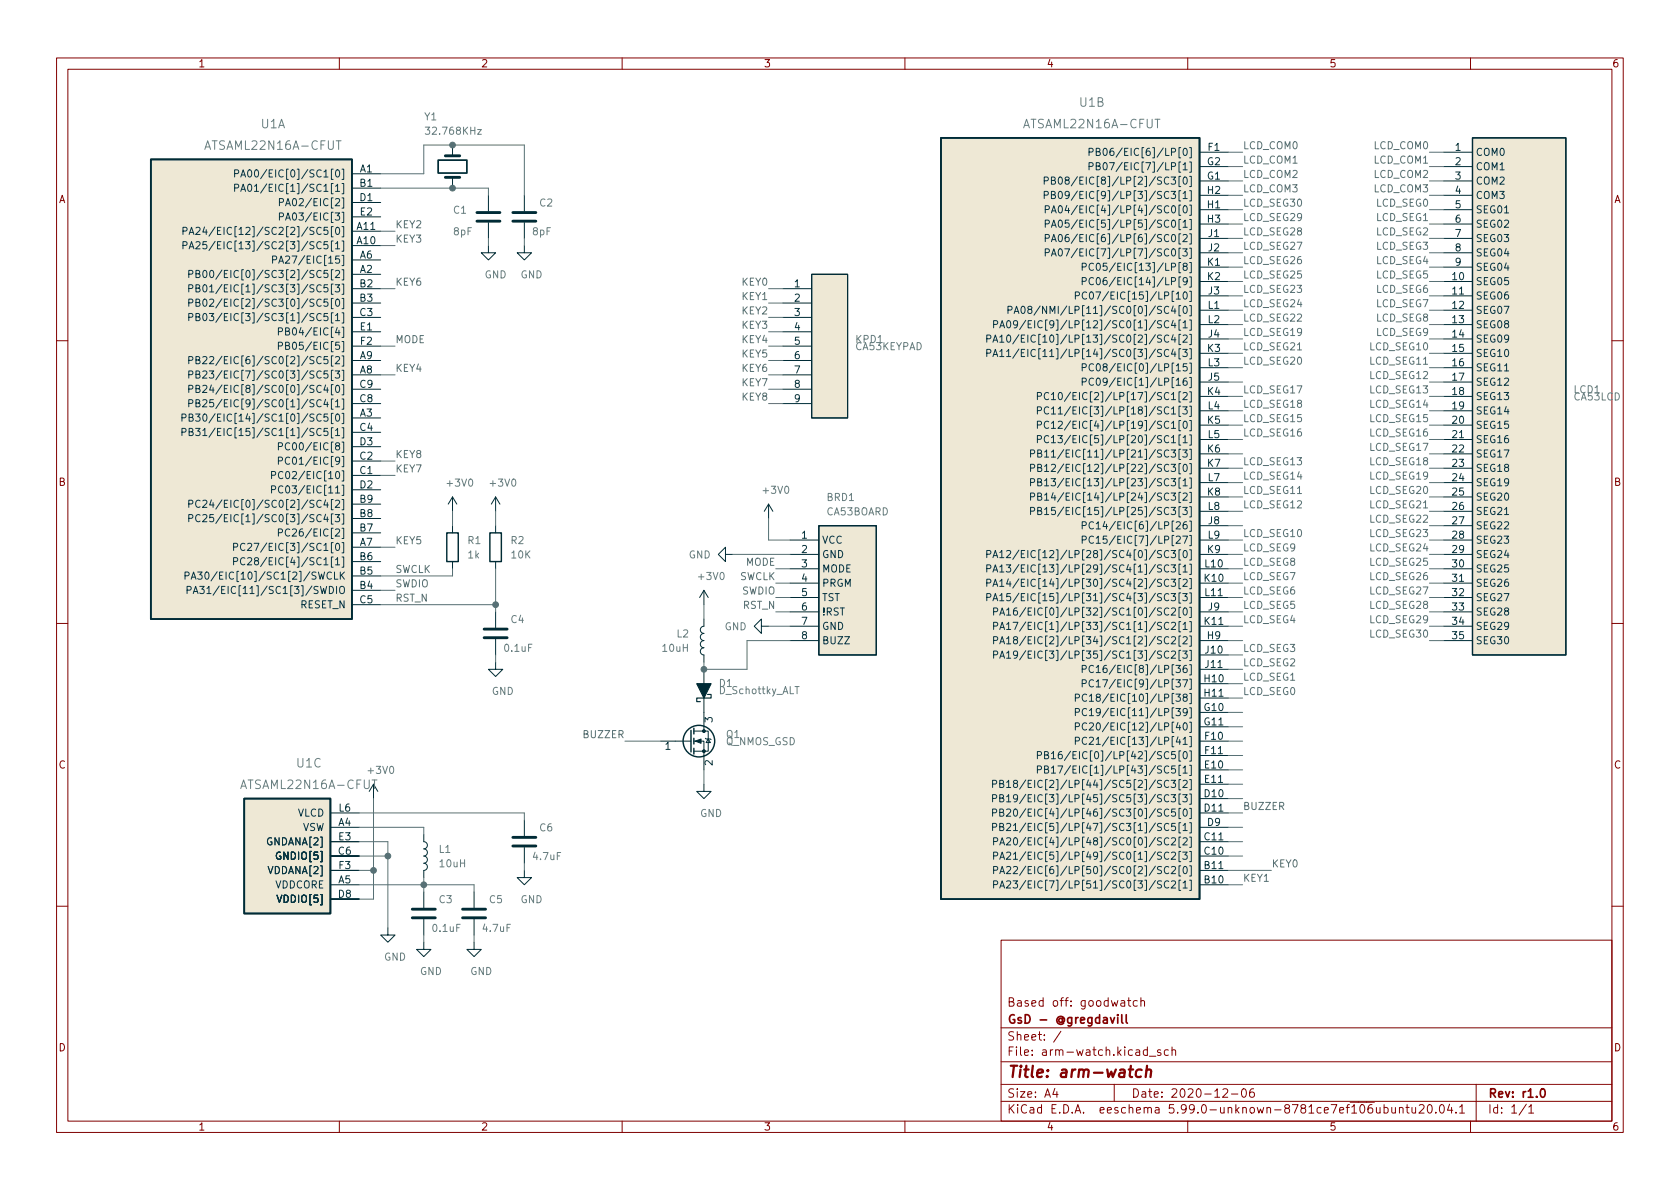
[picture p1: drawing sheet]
<svg xmlns="http://www.w3.org/2000/svg" width="297mm" height="210mm" viewBox="0 0 297 210" stroke-linecap="round" stroke-linejoin="round" font-family="sans-serif">
<defs><g id="words">
<text font-size="2.8" fill="#840000" x="178" y="190.6">Title: arm-watch</text>
<g font-size="2.1" fill="#657b83">
<text x="46.1" y="22.7">U1A</text>
<text x="181.5" y="22.7">ATSAML22N16A-CFUT</text>
<text x="190.9" y="18.9">U1B</text>
<text x="36.8" y="26.5">ATSAML22N16A-CFUT</text>
<text x="52.5" y="135.7">U1C</text>
<text x="43.1" y="139.5">ATSAML22N16A-CFUT</text>
</g>
<g font-size="2.1" fill="#840000">
<text x="178" y="178">Based off: goodwatch</text>
<text x="178" y="184">Sheet: /</text>
<text x="178" y="181">GsD - @gregdavill</text>
<text x="178" y="186.7">File: arm-watch.kicad_sch</text>
<text x="178" y="196.9">KiCad E.D.A. eeschema 5.99.0-unknown-8781ce7ef~106~ubuntu20.04.1</text>
<text x="178" y="194.1">Size: A4</text>
<text x="200" y="194.1">Date: 2020-12-06</text>
<text x="263" y="194.1">Rev: r1.0</text>
<text x="263" y="196.9">Id: 1/1</text>
</g>
<g font-size="1.8" fill="#840000">
<text x="35" y="11.9">1</text>
<text x="85" y="11.9">2</text>
<text x="135" y="11.9">3</text>
<text x="185" y="11.9">4</text>
<text x="235" y="11.9">5</text>
<text x="285" y="11.9">6</text>
<text x="10.3" y="35.9">A</text>
<text x="285.3" y="35.9">A</text>
<text x="10.3" y="85.9">B</text>
<text x="285.3" y="85.9">B</text>
<text x="10.3" y="135.9">C</text>
<text x="285.3" y="135.9">C</text>
<text x="10.3" y="185.9">D</text>
<text x="285.3" y="185.9">D</text>
<text x="35" y="199.9">1</text>
<text x="85" y="199.9">2</text>
<text x="135" y="199.9">3</text>
<text x="185" y="199.9">4</text>
<text x="235" y="199.9">5</text>
<text x="285" y="199.9">6</text>
</g>
<g font-size="1.8" fill="#657b83">
<text x="75.1" y="21.3">Y1</text>
<text x="75.7" y="23.8">32.768KHz</text>
<text x="80.2" y="37.8">C1</text>
<text x="80.2" y="41.6">8pF</text>
<text x="94.2" y="41.6">8pF</text>
<text x="95.4" y="36.5">C2</text>
<text x="85.7" y="49.2">GND</text>
<text x="92" y="49.2">GND</text>
<text x="151.2" y="61.9">CA53KEYPAD</text>
<text x="151.4" y="60.6">KPD1</text>
<text x="278.3" y="69.5">LCD1</text>
<text x="278.3" y="70.8">CA53LCD</text>
<text x="79.2" y="86">+3V0</text>
<text x="86.8" y="86">+3V0</text>
<text x="135.1" y="87.3">+3V0</text>
<text x="146.2" y="88.6">BRD1</text>
<text x="146.1" y="91.1">CA53BOARD</text>
<text x="82.7" y="96.2">R1</text>
<text x="82.8" y="98.7">1k</text>
<text x="90.4" y="96.2">R2</text>
<text x="90.5" y="98.7">10K</text>
<text x="121.8" y="98.7">GND</text>
<text x="123.6" y="102.6">+3V0</text>
<text x="90.4" y="110.2">C4</text>
<text x="119.7" y="112.7">L2</text>
<text x="128.1" y="111.4">GND</text>
<text x="89.3" y="115.3">0.1uF</text>
<text x="117.2" y="115.3">10uH</text>
<text x="86.9" y="122.9">GND</text>
<text x="127.2" y="122.7">D_Schottky_ALT</text>
<text x="127.2" y="121.5">D1</text>
<text x="128.3" y="131.8">Q_NMOS_GSD</text>
<text x="128.4" y="130.5">Q1</text>
<text x="65.2" y="136.8">+3V0</text>
<text x="95.4" y="147">C6</text>
<text x="123.8" y="144.5">GND</text>
<text x="77.6" y="150.8">L1</text>
<text x="77.8" y="153.4">10uH</text>
<text x="94.4" y="152.1">4.7uF</text>
<text x="77.7" y="159.7">C3</text>
<text x="86.5" y="159.7">C5</text>
<text x="92" y="159.7">GND</text>
<text x="76.6" y="164.8">0.1uF</text>
<text x="85.5" y="164.8">4.7uF</text>
<text x="67.9" y="169.9">GND</text>
<text x="74.2" y="172.4">GND</text>
<text x="83.1" y="172.4">GND</text>
</g>
<g font-size="1.8" fill="#073642">
<text x="196.1" y="27.6">PB06/EIC[6]/LP[0]</text>
<text x="213.5" y="29.2">G2</text>
<text x="213.6" y="26.7">F1</text>
<text x="257.3" y="26.7">1</text>
<text x="257.3" y="29.2">2</text>
<text x="260.9" y="27.6">COM0</text>
<text x="45.1" y="31.4">PA00/EIC[0]/SC1[0]</text>
<text x="45.1" y="33.9">PA01/EIC[1]/SC1[1]</text>
<text x="63.6" y="30.5">A1</text>
<text x="63.6" y="33">B1</text>
<text x="63.6" y="35.6">D1</text>
<text x="190" y="32.6">PB08/EIC[8]/LP[2]/SC3[0]</text>
<text x="190" y="35.2">PB09/EIC[9]/LP[3]/SC3[1]</text>
<text x="196.1" y="30.1">PB07/EIC[7]/LP[1]</text>
<text x="213.5" y="31.7">G1</text>
<text x="213.5" y="34.3">H2</text>
<text x="257.3" y="31.7">3</text>
<text x="257.3" y="34.3">4</text>
<text x="260.9" y="30.1">COM1</text>
<text x="260.9" y="32.6">COM2</text>
<text x="260.9" y="35.2">COM3</text>
<text x="38" y="41.5">PA24/EIC[12]/SC2[2]/SC5[0]</text>
<text x="51.2" y="36.4">PA02/EIC[2]</text>
<text x="51.2" y="39">PA03/EIC[3]</text>
<text x="63.1" y="40.6">A11</text>
<text x="63.7" y="38.1">E2</text>
<text x="190" y="37.7">PA04/EIC[4]/LP[4]/SC0[0]</text>
<text x="190" y="40.3">PA05/EIC[5]/LP[5]/SC0[1]</text>
<text x="213.5" y="36.8">H1</text>
<text x="213.5" y="39.4">H3</text>
<text x="213.6" y="41.9">J1</text>
<text x="257.3" y="36.8">5</text>
<text x="257.3" y="39.4">6</text>
<text x="257.3" y="41.9">7</text>
<text x="260.9" y="37.7">SEG01</text>
<text x="260.9" y="40.3">SEG02</text>
<text x="38" y="44.1">PA25/EIC[13]/SC2[3]/SC5[1]</text>
<text x="50.2" y="46.6">PA27/EIC[15]</text>
<text x="63.1" y="43.2">A10</text>
<text x="63.6" y="45.7">A6</text>
<text x="190" y="42.8">PA06/EIC[6]/LP[6]/SC0[2]</text>
<text x="190" y="45.3">PA07/EIC[7]/LP[7]/SC0[3]</text>
<text x="195.2" y="47.9">PC05/EIC[13]/LP[8]</text>
<text x="213.5" y="47">K1</text>
<text x="213.6" y="44.4">J2</text>
<text x="257.3" y="44.4">8</text>
<text x="257.3" y="47">9</text>
<text x="260.9" y="42.8">SEG03</text>
<text x="260.9" y="45.3">SEG04</text>
<text x="260.9" y="47.9">SEG04</text>
<text x="39" y="49.1">PB00/EIC[0]/SC3[2]/SC5[2]</text>
<text x="39" y="51.7">PB01/EIC[1]/SC3[3]/SC5[3]</text>
<text x="63.6" y="48.3">A2</text>
<text x="63.6" y="50.8">B2</text>
<text x="63.6" y="53.3">B3</text>
<text x="140.5" y="50.8">1</text>
<text x="140.5" y="53.3">2</text>
<text x="194.2" y="53">PC07/EIC[15]/LP[10]</text>
<text x="195.2" y="50.4">PC06/EIC[14]/LP[9]</text>
<text x="213.5" y="49.5">K2</text>
<text x="213.6" y="52.1">J3</text>
<text x="256.8" y="49.5">10</text>
<text x="256.8" y="52.1">11</text>
<text x="260.9" y="50.4">SEG05</text>
<text x="260.9" y="53">SEG06</text>
<text x="39" y="54.2">PB02/EIC[2]/SC3[0]/SC5[0]</text>
<text x="39" y="56.8">PB03/EIC[3]/SC3[1]/SC5[1]</text>
<text x="51.2" y="59.3">PB04/EIC[4]</text>
<text x="63.6" y="55.9">C3</text>
<text x="63.7" y="58.4">E1</text>
<text x="140.5" y="55.9">3</text>
<text x="140.5" y="58.4">4</text>
<text x="183" y="58">PA09/EIC[9]/LP[12]/SC0[1]/SC4[1]</text>
<text x="184.8" y="55.5">PA08/NMI/LP[11]/SC0[0]/SC4[0]</text>
<text x="213.6" y="54.6">L1</text>
<text x="213.6" y="57.1">L2</text>
<text x="213.6" y="59.7">J4</text>
<text x="256.8" y="54.6">12</text>
<text x="256.8" y="57.1">13</text>
<text x="256.8" y="59.7">14</text>
<text x="260.9" y="55.5">SEG07</text>
<text x="260.9" y="58">SEG08</text>
<text x="39" y="64.4">PB22/EIC[6]/SC0[2]/SC5[2]</text>
<text x="51.2" y="61.8">PB05/EIC[5]</text>
<text x="63.6" y="63.5">A9</text>
<text x="63.7" y="61">F2</text>
<text x="140.5" y="61">5</text>
<text x="140.5" y="63.5">6</text>
<text x="182" y="60.6">PA10/EIC[10]/LP[13]/SC0[2]/SC4[2]</text>
<text x="182" y="63.1">PA11/EIC[11]/LP[14]/SC0[3]/SC4[3]</text>
<text x="195.2" y="65.7">PC08/EIC[0]/LP[15]</text>
<text x="213.5" y="62.2">K3</text>
<text x="213.6" y="64.8">L3</text>
<text x="256.8" y="62.2">15</text>
<text x="256.8" y="64.8">16</text>
<text x="260.9" y="60.6">SEG09</text>
<text x="260.9" y="63.1">SEG10</text>
<text x="260.9" y="65.7">SEG11</text>
<text x="39" y="66.9">PB23/EIC[7]/SC0[3]/SC5[3]</text>
<text x="39" y="69.5">PB24/EIC[8]/SC0[0]/SC4[0]</text>
<text x="63.6" y="66">A8</text>
<text x="63.6" y="68.6">C9</text>
<text x="63.6" y="71.1">C8</text>
<text x="140.5" y="66">7</text>
<text x="140.5" y="68.6">8</text>
<text x="140.5" y="71.1">9</text>
<text x="189.1" y="70.7">PC10/EIC[2]/LP[17]/SC1[2]</text>
<text x="195.2" y="68.2">PC09/EIC[1]/LP[16]</text>
<text x="213.5" y="69.8">K4</text>
<text x="213.6" y="67.3">J5</text>
<text x="256.8" y="67.3">17</text>
<text x="256.8" y="69.8">18</text>
<text x="260.9" y="68.2">SEG12</text>
<text x="260.9" y="70.7">SEG13</text>
<text x="38" y="74.5">PB30/EIC[14]/SC1[0]/SC5[0]</text>
<text x="38" y="77.1">PB31/EIC[15]/SC1[1]/SC5[1]</text>
<text x="39" y="72">PB25/EIC[9]/SC0[1]/SC4[1]</text>
<text x="63.6" y="73.7">A3</text>
<text x="63.6" y="76.2">C4</text>
<text x="189.1" y="73.3">PC11/EIC[3]/LP[18]/SC1[3]</text>
<text x="189.1" y="75.8">PC12/EIC[4]/LP[19]/SC1[0]</text>
<text x="213.5" y="74.9">K5</text>
<text x="213.6" y="72.4">L4</text>
<text x="213.6" y="77.5">L5</text>
<text x="256.8" y="72.4">19</text>
<text x="256.8" y="74.9">20</text>
<text x="256.8" y="77.5">21</text>
<text x="260.9" y="73.3">SEG14</text>
<text x="260.9" y="75.8">SEG15</text>
<text x="51.2" y="79.6">PC00/EIC[8]</text>
<text x="51.2" y="82.2">PC01/EIC[9]</text>
<text x="63.6" y="78.7">D3</text>
<text x="63.6" y="81.3">C2</text>
<text x="63.6" y="83.8">C1</text>
<text x="188.1" y="80.9">PB11/EIC[11]/LP[21]/SC3[3]</text>
<text x="188.1" y="83.4">PB12/EIC[12]/LP[22]/SC3[0]</text>
<text x="189.1" y="78.4">PC13/EIC[5]/LP[20]/SC1[1]</text>
<text x="213.5" y="80">K6</text>
<text x="213.5" y="82.5">K7</text>
<text x="256.8" y="80">22</text>
<text x="256.8" y="82.5">23</text>
<text x="260.9" y="78.4">SEG16</text>
<text x="260.9" y="80.9">SEG17</text>
<text x="260.9" y="83.4">SEG18</text>
<text x="39" y="89.8">PC24/EIC[0]/SC0[2]/SC4[2]</text>
<text x="50.2" y="84.7">PC02/EIC[10]</text>
<text x="50.2" y="87.2">PC03/EIC[11]</text>
<text x="63.6" y="86.4">D2</text>
<text x="63.6" y="88.9">B9</text>
<text x="188.1" y="86">PB13/EIC[13]/LP[23]/SC3[1]</text>
<text x="188.1" y="88.5">PB14/EIC[14]/LP[24]/SC3[2]</text>
<text x="213.5" y="87.6">K8</text>
<text x="213.6" y="85.1">L7</text>
<text x="256.8" y="85.1">24</text>
<text x="256.8" y="87.6">25</text>
<text x="260.9" y="86">SEG19</text>
<text x="260.9" y="88.5">SEG20</text>
<text x="39" y="92.3">PC25/EIC[1]/SC0[3]/SC4[3]</text>
<text x="51.2" y="94.9">PC26/EIC[2]</text>
<text x="63.6" y="91.4">B8</text>
<text x="63.6" y="94">B7</text>
<text x="141.7" y="95.2">1</text>
<text x="188.1" y="91.1">PB15/EIC[15]/LP[25]/SC3[3]</text>
<text x="195.2" y="93.6">PC14/EIC[6]/LP[26]</text>
<text x="213.6" y="90.2">L8</text>
<text x="213.6" y="95.2">L9</text>
<text x="213.6" y="92.7">J8</text>
<text x="256.8" y="90.2">26</text>
<text x="256.8" y="92.7">27</text>
<text x="256.8" y="95.2">28</text>
<text x="260.9" y="91.1">SEG21</text>
<text x="260.9" y="93.6">SEG22</text>
<text x="45.1" y="97.4">PC27/EIC[3]/SC1[0]</text>
<text x="45.1" y="99.9">PC28/EIC[4]/SC1[1]</text>
<text x="63.6" y="96.5">A7</text>
<text x="63.6" y="99.1">B6</text>
<text x="63.6" y="101.6">B5</text>
<text x="141.7" y="97.8">2</text>
<text x="141.7" y="100.3">3</text>
<text x="145.3" y="96.1">VCC</text>
<text x="145.3" y="98.7">GND</text>
<text x="145.3" y="101.2">MODE</text>
<text x="182" y="98.7">PA12/EIC[12]/LP[28]/SC4[0]/SC3[0]</text>
<text x="182" y="101.2">PA13/EIC[13]/LP[29]/SC4[1]/SC3[1]</text>
<text x="195.2" y="96.1">PC15/EIC[7]/LP[27]</text>
<text x="213.1" y="100.3">L10</text>
<text x="213.5" y="97.8">K9</text>
<text x="256.8" y="97.8">29</text>
<text x="256.8" y="100.3">30</text>
<text x="260.9" y="96.1">SEG23</text>
<text x="260.9" y="98.7">SEG24</text>
<text x="260.9" y="101.2">SEG25</text>
<text x="37.1" y="102.5">PA30/EIC[10]/SC1[2]/SWCLK</text>
<text x="37.6" y="105">PA31/EIC[11]/SC1[3]/SWDIO</text>
<text x="53.1" y="107.6">RESET_N</text>
<text x="63.6" y="104.1">B4</text>
<text x="63.6" y="106.7">C5</text>
<text x="141.7" y="102.9">4</text>
<text x="141.7" y="105.4">5</text>
<text x="141.7" y="107.9">6</text>
<text x="145.3" y="103.8">PRGM</text>
<text x="145.3" y="106.3">TST</text>
<text x="182" y="103.8">PA14/EIC[14]/LP[30]/SC4[2]/SC3[2]</text>
<text x="182" y="106.3">PA15/EIC[15]/LP[31]/SC4[3]/SC3[3]</text>
<text x="213" y="102.9">K10</text>
<text x="213.1" y="105.4">L11</text>
<text x="213.6" y="107.9">J9</text>
<text x="256.8" y="102.9">31</text>
<text x="256.8" y="105.4">32</text>
<text x="256.8" y="107.9">33</text>
<text x="260.9" y="103.8">SEG26</text>
<text x="260.9" y="106.3">SEG27</text>
<text x="141.7" y="110.5">7</text>
<text x="141.7" y="113">8</text>
<text x="145.3" y="108.8">!RST</text>
<text x="145.3" y="111.4">GND</text>
<text x="145.3" y="113.9">BUZZ</text>
<text x="183" y="108.8">PA16/EIC[0]/LP[32]/SC1[0]/SC2[0]</text>
<text x="183" y="111.4">PA17/EIC[1]/LP[33]/SC1[1]/SC2[1]</text>
<text x="183" y="113.9">PA18/EIC[2]/LP[34]/SC1[2]/SC2[2]</text>
<text x="213" y="110.5">K11</text>
<text x="213.5" y="113">H9</text>
<text x="256.8" y="110.5">34</text>
<text x="256.8" y="113">35</text>
<text x="260.9" y="108.8">SEG28</text>
<text x="260.9" y="111.4">SEG29</text>
<text x="260.9" y="113.9">SEG30</text>
<text x="183" y="116.5">PA19/EIC[3]/LP[35]/SC1[3]/SC2[3]</text>
<text x="195.2" y="119">PC16/EIC[8]/LP[36]</text>
<text x="213.2" y="115.6">J10</text>
<text x="213.2" y="118.1">J11</text>
<text x="194.2" y="124.1">PC18/EIC[10]/LP[38]</text>
<text x="195.2" y="121.5">PC17/EIC[9]/LP[37]</text>
<text x="213" y="125.7">G10</text>
<text x="213" y="120.6">H10</text>
<text x="213" y="123.2">H11</text>
<text x="126" y="127.7" transform="rotate(-90 126 127.7)">3</text>
<text x="194.2" y="126.6">PC19/EIC[11]/LP[39]</text>
<text x="194.2" y="129.2">PC20/EIC[12]/LP[40]</text>
<text x="194.2" y="131.7">PC21/EIC[13]/LP[41]</text>
<text x="213" y="128.3">G11</text>
<text x="213.1" y="130.8">F10</text>
<text x="117.6" y="132.6">1</text>
<text x="126" y="135.4" transform="rotate(-90 126 135.4)">2</text>
<text x="189.1" y="134.2">PB16/EIC[0]/LP[42]/SC5[0]</text>
<text x="189.1" y="136.8">PB17/EIC[1]/LP[43]/SC5[1]</text>
<text x="213.1" y="135.9">E10</text>
<text x="213.1" y="133.3">F11</text>
<text x="59.9" y="143.5">L6</text>
<text x="183" y="139.3">PB18/EIC[2]/LP[44]/SC5[2]/SC3[2]</text>
<text x="183" y="141.9">PB19/EIC[3]/LP[45]/SC5[3]/SC3[3]</text>
<text x="213" y="141">D10</text>
<text x="213" y="143.5">D11</text>
<text x="213.1" y="138.4">E11</text>
<text x="47.5" y="149.5">GNDANA[2]</text>
<text x="52.6" y="144.4">VLCD</text>
<text x="53.4" y="146.9">VSW</text>
<text x="59.8" y="146">A4</text>
<text x="59.9" y="148.6">E3</text>
<text x="183" y="144.4">PB20/EIC[4]/LP[46]/SC3[0]/SC5[0]</text>
<text x="183" y="146.9">PB21/EIC[5]/LP[47]/SC3[1]/SC5[1]</text>
<text x="183" y="149.5">PA20/EIC[4]/LP[48]/SC0[0]/SC2[2]</text>
<text x="213" y="148.6">C11</text>
<text x="213.5" y="146">D9</text>
<text x="47.7" y="154.6">VDDANA[2]</text>
<text x="49.4" y="152">GNDIO[5]</text>
<text x="59.8" y="151.1">C6</text>
<text x="59.9" y="153.7">F3</text>
<text x="183" y="152">PA21/EIC[5]/LP[49]/SC0[1]/SC2[3]</text>
<text x="183" y="154.6">PA22/EIC[6]/LP[50]/SC0[2]/SC2[0]</text>
<text x="213" y="151.1">C10</text>
<text x="213" y="153.7">B11</text>
<text x="48.6" y="157.1">VDDCORE</text>
<text x="49.6" y="159.6">VDDIO[5]</text>
<text x="59.8" y="156.2">A5</text>
<text x="59.8" y="158.7">D8</text>
<text x="183" y="157.1">PA23/EIC[7]/LP[51]/SC0[3]/SC2[1]</text>
<text x="213" y="156.2">B10</text>
</g>
<g font-size="1.8" fill="#586e75">
<text x="219.7" y="26.4">LCD_COM0</text>
<text x="219.7" y="28.9">LCD_COM1</text>
<text x="243" y="26.4">LCD_COM0</text>
<text x="243" y="28.9">LCD_COM1</text>
<text x="219.7" y="31.5">LCD_COM2</text>
<text x="219.7" y="34">LCD_COM3</text>
<text x="243" y="31.5">LCD_COM2</text>
<text x="243" y="34">LCD_COM3</text>
<text x="69.8" y="40.3">KEY2</text>
<text x="219.7" y="41.6">LCD_SEG28</text>
<text x="219.7" y="36.5">LCD_SEG30</text>
<text x="219.7" y="39.1">LCD_SEG29</text>
<text x="243.4" y="36.5">LCD_SEG0</text>
<text x="243.4" y="39.1">LCD_SEG1</text>
<text x="243.4" y="41.6">LCD_SEG2</text>
<text x="69.8" y="42.9">KEY3</text>
<text x="219.7" y="44.2">LCD_SEG27</text>
<text x="219.7" y="46.7">LCD_SEG26</text>
<text x="243.4" y="44.2">LCD_SEG3</text>
<text x="243.4" y="46.7">LCD_SEG4</text>
<text x="69.8" y="50.5">KEY6</text>
<text x="131.3" y="53">KEY1</text>
<text x="131.3" y="50.5">KEY0</text>
<text x="219.7" y="49.2">LCD_SEG25</text>
<text x="219.7" y="51.8">LCD_SEG23</text>
<text x="243.4" y="49.2">LCD_SEG5</text>
<text x="243.4" y="51.8">LCD_SEG6</text>
<text x="131.3" y="55.6">KEY2</text>
<text x="131.3" y="58.1">KEY3</text>
<text x="219.7" y="56.9">LCD_SEG22</text>
<text x="219.7" y="59.4">LCD_SEG19</text>
<text x="219.7" y="54.3">LCD_SEG24</text>
<text x="243.4" y="54.3">LCD_SEG7</text>
<text x="243.4" y="56.9">LCD_SEG8</text>
<text x="243.4" y="59.4">LCD_SEG9</text>
<text x="69.8" y="65.7">KEY4</text>
<text x="69.8" y="60.7">MODE</text>
<text x="131.3" y="65.7">KEY6</text>
<text x="131.3" y="60.7">KEY4</text>
<text x="131.3" y="63.2">KEY5</text>
<text x="219.7" y="61.9">LCD_SEG21</text>
<text x="219.7" y="64.5">LCD_SEG20</text>
<text x="242.4" y="61.9">LCD_SEG10</text>
<text x="242.4" y="64.5">LCD_SEG11</text>
<text x="131.3" y="70.8">KEY8</text>
<text x="131.3" y="68.3">KEY7</text>
<text x="219.7" y="69.6">LCD_SEG17</text>
<text x="242.4" y="69.6">LCD_SEG13</text>
<text x="242.4" y="67">LCD_SEG12</text>
<text x="219.7" y="72.1">LCD_SEG18</text>
<text x="219.7" y="77.2">LCD_SEG16</text>
<text x="219.7" y="74.6">LCD_SEG15</text>
<text x="242.4" y="72.1">LCD_SEG14</text>
<text x="242.4" y="77.2">LCD_SEG16</text>
<text x="242.4" y="74.6">LCD_SEG15</text>
<text x="69.8" y="83.5">KEY7</text>
<text x="69.8" y="81">KEY8</text>
<text x="219.7" y="82.3">LCD_SEG13</text>
<text x="242.4" y="79.7">LCD_SEG17</text>
<text x="242.4" y="82.3">LCD_SEG18</text>
<text x="219.7" y="89.9">LCD_SEG12</text>
<text x="219.7" y="87.3">LCD_SEG11</text>
<text x="219.7" y="84.8">LCD_SEG14</text>
<text x="242.4" y="84.8">LCD_SEG19</text>
<text x="242.4" y="87.3">LCD_SEG20</text>
<text x="242.4" y="89.9">LCD_SEG21</text>
<text x="219.7" y="95">LCD_SEG10</text>
<text x="242.4" y="92.4">LCD_SEG22</text>
<text x="242.4" y="95">LCD_SEG23</text>
<text x="69.8" y="96.2">KEY5</text>
<text x="69.8" y="101.3">SWCLK</text>
<text x="131.9" y="100">MODE</text>
<text x="219.7" y="100">LCD_SEG8</text>
<text x="219.7" y="97.5">LCD_SEG9</text>
<text x="242.4" y="97.5">LCD_SEG24</text>
<text x="242.4" y="100">LCD_SEG25</text>
<text x="69.8" y="106.4">RST_N</text>
<text x="69.8" y="103.8">SWDIO</text>
<text x="130.7" y="102.6">SWCLK</text>
<text x="131.2" y="105.1">SWDIO</text>
<text x="131.4" y="107.7">RST_N</text>
<text x="219.7" y="105.1">LCD_SEG6</text>
<text x="219.7" y="107.7">LCD_SEG5</text>
<text x="219.7" y="102.6">LCD_SEG7</text>
<text x="242.4" y="102.6">LCD_SEG26</text>
<text x="242.4" y="107.7">LCD_SEG28</text>
<text x="242.4" y="105.1">LCD_SEG27</text>
<text x="219.7" y="110.2">LCD_SEG4</text>
<text x="242.4" y="112.7">LCD_SEG30</text>
<text x="242.4" y="110.2">LCD_SEG29</text>
<text x="219.7" y="117.8">LCD_SEG2</text>
<text x="219.7" y="115.3">LCD_SEG3</text>
<text x="219.7" y="122.9">LCD_SEG0</text>
<text x="219.7" y="120.4">LCD_SEG1</text>
<text x="103.3" y="130.5">BUZZER</text>
<text x="219.7" y="143.2">BUZZER</text>
<text x="219.7" y="155.9">KEY1</text>
<text x="224.8" y="153.4">KEY0</text>
</g>
</g></defs>
<g fill="none" stroke="#840000" stroke-width=".18">
<path d="M10 10.2h277v190.1h-277zM12 12.2h273v186.1h-273zM60 10.2v2M110 10.2v2M160 10.2v2M210 10.2v2M260 10.2v2M10 60.2h2M285 60.2h2M10 110.2h2M285 110.2h2M10 160.2h2"/>
<path d="M177 166.3h108v32h-108zM198.2 177h.6l.1 .9M198.9 177.3l-.5 .1a.29 .29 0 0 0-.3 .2 .29 .29 0 0 0 .3 .3h.5M199.4 176.9h.5M199.6 176.4v1.3l.3 .2M201.1 177l-.5-.1-.2 .3v.4l.1 .3h.6M201.7 177.1l.2-.2 .4 .1 .1 .9M201.7 176.4v1.5M285 160.2h2M60 198.3v2M110 198.3v2M160 198.3v2"/>
<path d="M177 194.8h108M177 191.8h108M177 187.8h108M177 181.8h108M186.5 192.5l-.4 1h1M186.9 193v1M187.6 182.4l-1.3 1.9M197 191.8v3M202.9 185.7l-.5-.1-.3 .3v.4l.2 .3h.6M202.9 185.1v1.5M203.2 186.8h1.2M205.2 185.7l-.3-.1-.3 .2 .1 .3 .5 .1v.4h-.6"/>
<path d="M206.6 185.7l-.5-.1-.2 .3v.4l.1 .3h.6M207.2 185.8l.2-.2 .4 .1 .1 .9M207.2 185.1v1.5M210 198.3v2M216.2 192.7l.6-.2 .2 .2 .1 .3-1 1h1M217.7 193.5h1.2M219.7 192.6l.2-.1a.81 .81 0 0 1 .5 .7 .81 .81 0 0 1-.3 .8h-.1a.81 .81 0 0 1-.6-.6 .81 .81 0 0 1 .3-.8zM221.6 192.5a.59 .59 0 0 0-.7 .7v.5l.2 .3h.4l.2-.1 .1-.5-.2-.2-.4-.1-.3 .3M246.1 195.8v1h.4l.2-.1M246.7 195.8v1M247.4 196l.2-.2 .4 .1 .1 .9M247.4 195.8v1"/>
<path d="M248.6 195.8h.5M248.8 195.3v1.3l.3 .2M249.6 195.8l.1 1h.4l.2-.1M250.3 195.8v1M250.9 195.5l.6-.2 .2 .2 .1 .3-.9 1h.9M252.6 195.4l.1-.1a.81 .81 0 0 1 .6 .7 .81 .81 0 0 1-.3 .8h-.1a.81 .81 0 0 1-.6-.6 .81 .81 0 0 1 .3-.8zM253.9 196.7v.1M254.7 195.4l.2-.1a.81 .81 0 0 1 .5 .7 .81 .81 0 0 1-.2 .8h-.2a.82 .82 0 0 1-.6-.6 .82 .82 0 0 1 .3-.8zM256.3 195.3l-.4 1h1M256.6 195.8v1M257.4 196.7v.1M258.1 195.8l.4-.5v1.5"/>
<path d="M258.1 196.8h.8M260 198.3v2M261 191.8v6.5M269.9 195.3l-1.3 1.9M270.3 195.8l.4-.5v1.5M270.3 196.8h.9"/>
</g>
<path d="M196.3 179.9l.4 1 .4-1M197.6 179.4v.2M197.6 179.9v1M198.3 179.4v1.3l.3 .2M199.1 179.4v1.3l.2 .2M272.6 192.6l.1-.1a.81 .81 0 0 1 .6 .7 .81 .81 0 0 1-.3 .8h-.2a.82 .82 0 0 1-.5-.6 .82 .82 0 0 1 .3-.8z" fill="none" stroke="#840000" stroke-width=".3"/>
<path d="M201.9 189.2a.66 .66 0 0 0-1 .3l-.1 .6 .2 .3 .1 .1 .6-.1M202.7 189.3a.49 .49 0 0 1 .8 .1l-.1 1.1M202.8 188.5l-.2 2" fill="none" stroke="#840000" stroke-width=".4"/>
<g fill="none" stroke="#002b36" stroke-width=".51">
<path d="M78.7 27.6h2.6M78.7 31.4h2.6M84.3 39.1h4.1M84.3 37.6h4.1M90.7 39.1h4M90.7 37.6h4M85.6 112.8h4.1M85.6 111.2h4.1M90.7 149.6h4M90.7 148.1h4M72.9 162.3h4.1M72.9 160.8h4.1"/>
<path d="M81.8 162.3h4.1M81.8 160.8h4.1"/>
</g>
<g fill="none" stroke="#002b36" stroke-width=".18">
<path d="M62.2 30.7h5.1M62.2 33.3h5.1M62.2 35.8h5.1M62.2 38.3h5.1M80 25.6v2M80 31.4v1.9M86.4 34.5v2.8M86.4 39.4v2.8M92.7 34.5v2.8M92.7 39.4v2.8M212.1 26.9h5.1M212.1 29.5h5.1"/>
<path d="M212.1 32h5.1M212.1 34.5h5.1M212.1 37.1h5.1M212.1 39.6h5.1M255.3 26.9h5M255.3 29.5h5M255.3 32h5M255.3 34.5h5M255.3 37.1h5M255.3 39.6h5M62.2 40.9h5.1M62.2 43.4h5.1"/>
<path d="M62.2 46h5.1M62.2 48.5h5.1M62.2 51h5.1M62.2 53.6h5.1M62.2 56.1h5.1M62.2 58.7h5.1M86.4 43.4v1.3h1.2l-1.2 1.3-1.3-1.3h1.3M92.7 43.4v1.3h1.3l-1.3 1.3-1.3-1.3h1.3M138.4 51h5.1M138.4 53.6h5.1M138.4 56.1h5.1M138.4 58.7h5.1"/>
<path d="M212.1 49.8h5.1M212.1 52.3h5.1M212.1 54.9h5.1M212.1 57.4h5.1M212.1 59.9h5.1M212.1 42.2h5.1M212.1 44.7h5.1M212.1 47.2h5.1M255.3 49.8h5M255.3 52.3h5M255.3 54.9h5M255.3 57.4h5"/>
<path d="M255.3 59.9h5M255.3 42.2h5M255.3 44.7h5M255.3 47.2h5M62.2 61.2h5.1M62.2 63.7h5.1M62.2 66.3h5.1M62.2 68.8h5.1M62.2 71.4h5.1M62.2 73.9h5.1M62.2 76.4h5.1M62.2 79h5.1"/>
<path d="M138.4 61.2h5.1M138.4 63.7h5.1M138.4 66.3h5.1M138.4 68.8h5.1M138.4 71.4h5.1M212.1 62.5h5.1M212.1 65h5.1M212.1 67.6h5.1M212.1 70.1h5.1M212.1 72.6h5.1M212.1 75.2h5.1M212.1 77.7h5.1"/>
<path d="M255.3 62.5h5M255.3 65h5M255.3 67.6h5M255.3 70.1h5M255.3 72.6h5M255.3 75.2h5M255.3 77.7h5M62.2 81.5h5.1M62.2 84.1h5.1M62.2 86.6h5.1M62.2 89.1h5.1M62.2 91.7h5.1"/>
<path d="M62.2 94.2h5.1M62.2 96.8h5.1M62.2 99.3h5.1M80 87.9l-.8 1.2M80 87.9v2.5M80 93v1.2M80 99.3v1.3M80 87.9l.8 1.2M87.6 87.9v2.5M87.6 93v1.2M87.6 99.3v1.3M87.6 87.9l-.7 1.2"/>
<path d="M87.6 87.9l.8 1.2M128.3 98v-1.2l-1.3 1.2 1.3 1.3v-1.3h1.2M135.9 89.1l-.8 1.3M135.9 89.1v2.6M135.9 89.1l.8 1.3M139.7 95.5h5.1M139.7 98h5.1M212.1 80.3h5.1M212.1 82.8h5.1M212.1 85.3h5.1M212.1 87.9h5.1M212.1 90.4h5.1"/>
<path d="M212.1 93h5.1M212.1 95.5h5.1M212.1 98h5.1M255.3 80.3h5M255.3 82.8h5M255.3 85.3h5M255.3 87.9h5M255.3 90.4h5M255.3 93h5M255.3 95.5h5M255.3 98h5M62.2 101.8h5.1"/>
<path d="M62.2 104.4h5.1M62.2 106.9h5.1M87.6 117.1v1.3h1.3l-1.3 1.2-1.2-1.2h1.2M87.6 108.2v2.8M87.6 113v2.8M124.5 109.5v1.2a.64 .64 0 0 0-.7 .7 .64 .64 0 0 0 .7 .6 .64 .64 0 0 0-.7 .6 .64 .64 0 0 0 .7 .7 .64 .64 0 0 0-.7 .6 .64 .64 0 0 0 .7 .6 .64 .64 0 0 0-.7 .7 .64 .64 0 0 0 .7 .6v1.3M124.5 104.4v2.5M124.5 118.4v10.9M124.5 104.4l-.8 1.3M124.5 104.4l.7 1.3M134.6 110.7v-1.2l-1.3 1.2 1.3 1.3v-1.3h1.3M139.7 100.6h5.1"/>
<path d="M139.7 103.1h5.1M139.7 105.7h5.1M139.7 108.2h5.1M139.7 110.7h5.1M139.7 113.3h5.1M212.1 100.6h5.1M212.1 103.1h5.1M212.1 105.7h5.1M212.1 108.2h5.1M212.1 110.7h5.1M212.1 113.3h5.1M212.1 115.8h5.1"/>
<path d="M212.1 118.4h5.1M255.3 100.6h5M255.3 103.1h5M255.3 105.7h5M255.3 108.2h5M255.3 110.7h5M255.3 113.3h5M66.8 139.9l-.8-1.2v2.5M116.8 131.1h5.4M122.7 131.1h1.8v5M122.7 129.3h2.5v3.5h-2.5M124.5 138.7v1.2h1.2l-1.2 1.3-1.3-1.3h1.3"/>
<path d="M124.7 130.6l.1 .1h.8l.1 .1M125.2 130.7l.4 .6h-.8zM212.1 120.9h5.1M212.1 123.4h5.1M212.1 126h5.1M212.1 128.5h5.1M212.1 131.1h5.1M212.1 133.6h5.1M212.1 136.1h5.1M212.1 138.7h5.1M58.4 143.8h5.1M58.4 146.3h5.1"/>
<path d="M58.4 148.8h5.1M58.4 151.4h5.1M58.4 153.9h5.1M58.4 156.5h5.1M58.4 159h5.1M74.9 147.6v1.2a.64 .64 0 0 1 .7 .7 .64 .64 0 0 1-.7 .6 .64 .64 0 0 1 .7 .6 .64 .64 0 0 1-.7 .7 .64 .64 0 0 1 .7 .6 .64 .64 0 0 1-.7 .6 .64 .64 0 0 1 .7 .7 .64 .64 0 0 1-.7 .6v1.3M74.9 157.7v2.8M83.8 157.7v2.8M92.7 153.9v1.3h1.3l-1.3 1.3-1.3-1.3h1.3M92.7 145v2.8M92.7 149.9v2.7M212.1 143.8h5.1"/>
<path d="M212.1 146.3h5.1M212.1 148.8h5.1M212.1 151.4h5.1M212.1 153.9h5.1M212.1 156.5h5.1M212.1 141.2h5.1M68.6 164.1v1.2h1.2l-1.2 1.3-1.3-1.3h1.3M74.9 166.6v1.3h1.3l-1.3 1.3-1.2-1.3h1.2M74.9 162.6v2.7M83.8 166.6v1.3h1.3l-1.3 1.3-1.3-1.3h1.3M83.8 162.6v2.7"/>
</g>
<g fill="none" stroke="#002b36" stroke-width=".25">
<path d="M79 94.2h2v5.1h-2zM86.6 94.2h2v5.1h-2zM122.2 129.2v3.8M122.7 128.8v1M122.7 130.6v1M122.7 132.3v1"/>
<circle cx="123.6" cy="131.1" r="2.79"/>
</g>
<g fill="#eee8d5" stroke="#eee8d5" stroke-width=".18">
<path d="M43.2 141.2h15.2v20.3h-15.2z"/>
<path d="M260.3 24.4h16.6v91.4h-16.6z"/>
<path d="M26.7 28.2h35.5v81.3h-35.5z"/>
<path d="M166.4 24.4h45.7v134.6h-45.7z"/>
<path d="M143.5 48.5h6.4v25.4h-6.4z"/>
<path d="M144.8 93h10.1v22.8h-10.1z"/>
</g>
<path d="M26.7 28.2h35.5v81.3h-35.5zM77.5 28.3h5v2.3h-5zM166.4 24.4h45.7v134.6h-45.7zM43.2 141.2h15.2v20.3h-15.2z" fill="none" stroke="#002b36" stroke-width=".3"/>
<g fill="none" stroke="#073642" stroke-width=".18">
<path d="M41.5 30.7l.6-.1 .1-.1-.1-.3-.6-.2v1.3M41.5 33.2h.6l.1-.2-.1-.3-.6-.1v1.2M42.6 31.3l.4-1.3 .4 1.3M42.6 33.8l.4-1.2 .4 1.2M42.7 30.9h.6M42.7 33.5h.6M43.9 30.2l.2-.2a.68 .68 0 0 1 .4 .7 .68 .68 0 0 1-.4 .6l-.2-.1-.1-.4zM43.9 32.7l.2-.1a.68 .68 0 0 1 .4 .6 .68 .68 0 0 1-.4 .6l-.2-.1-.1-.3zM49.4 35.8l.6-.1 .1-.2v-.3l-.7-.1v1.3M49.4 38.3h.6l.1-.2v-.3l-.7-.1v1.2M50.5 36.4l.4-1.3 .4 1.3M50.5 38.9l.4-1.2 .4 1.2"/>
<path d="M50.6 36h.6M50.6 38.6h.6M184.6 32l.6-.1 .2-.2-.1-.3-.7-.1v1.3M184.6 34.5l.6-.1 .2-.1-.1-.3-.7-.2v1.3M184.8 37h.6l.1-.2v-.3l-.7-.1v1.3M184.8 39.6l.6-.1 .1-.2v-.3l-.7-.1v1.3M185.9 31.9l.5-.1 .2-.1-.1-.3-.6-.1v1.3h.5l.2-.1v-.4l-.3-.2M185.9 34.4h.5l.2-.2-.1-.2-.6-.2v1.3h.5l.2-.1v-.3l-.3-.3M185.9 37.7l.4-1.3 .4 1.3M186 37.3h.6M186 39.8h.6M187.2 31.4l.2-.1a.68 .68 0 0 1 .5 .6 .68 .68 0 0 1-.5 .7l-.2-.1-.1-.4z"/>
<path d="M187.2 34l.2-.2a.68 .68 0 0 1 .5 .7 .68 .68 0 0 1-.5 .6l-.2-.1-.1-.4zM187.2 36.5l.2-.1a.68 .68 0 0 1 .5 .6 .68 .68 0 0 1-.5 .7l-.2-.2-.1-.3zM187.2 39l.2-.1a.68 .68 0 0 1 .5 .7 .68 .68 0 0 1-.5 .6l-.2-.1-.1-.4zM188.6 31.8l-.3-.2 .1-.2 .2-.1 .3 .1 .1 .1v.2l-.6 .2-.1 .2v.2l.3 .3 .3-.1 .1-.2v-.2l-.2-.3M188.6 36.3l-.3 .9h.8M188.9 36.8v.9M189 38.9h-.6l-.1 .6 .2-.1 .4 .1 .1 .1v.5l-.2 .1-.5-.1M189 34.4l-.2 .2h-.2l-.3-.2 .1-.5 .4-.1 .2 .2a.84 .84 0 0 1-.3 1.1h-.3M190.5 31.2l-1.1 1.7M190.5 33.8l-1.1 1.6M190.5 36.3l-1.1 1.7M190.5 38.9l-1.1 1.6"/>
<path d="M192.6 26.9l.6-.1 .1-.2-.1-.3-.6-.1v1.3M192.6 29.4h.6l.1-.2-.1-.3-.6-.1v1.2M193.8 26.8h.6l.1-.2-.1-.3-.6-.1v1.3h.5l.2-.1v-.3l-.3-.3M193.8 29.4l.6-.1 .1-.2-.1-.2-.6-.1v1.2h.5l.2-.1v-.3l-.3-.2M195.2 26.3l.1-.1a.68 .68 0 0 1 .5 .7 .68 .68 0 0 1-.5 .6l-.1-.1-.2-.4zM195.2 28.9l.1-.1a.68 .68 0 0 1 .5 .6 .68 .68 0 0 1-.5 .6l-.1-.1-.2-.4zM32.4 40.9l.6-.1 .1-.2-.1-.3-.6-.1v1.3M32.4 43.4l.6-.1 .1-.1-.1-.3-.6-.2v1.3M33.4 48.5l.6-.1 .1-.2-.1-.3-.6-.1v1.3M33.4 51h.6l.1-.2-.1-.3-.6-.1v1.2M33.4 53.6l.6-.1 .1-.2-.1-.3-.6-.1v1.3M33.4 56.1l.6-.1 .1-.1-.1-.3-.6-.2v1.3"/>
<path d="M33.4 41.5l.5-1.3 .4 1.3M33.4 44l.5-1.3 .4 1.3M33.6 41.1h.6M33.6 43.6h.6M34.6 40.3l.5-.1 .3 .4-.8 .9h.8M34.6 42.9l.5-.2 .3 .4-.8 .9h.8M34.6 48.4h.6l.1-.2v-.3l-.7-.1v1.3h.5l.2-.1 .1-.3-.3-.3M34.6 51l.6-.1 .1-.2v-.2l-.7-.1v1.2h.5l.2-.1 .1-.3-.3-.2M34.6 53.5l.6-.1 .1-.1v-.3l-.7-.1v1.3h.5l.2-.2 .1-.3-.3-.2M34.6 56h.6l.1-.2v-.2l-.7-.2v1.3h.5l.2-.1 .1-.3-.3-.3M36 47.9l.2-.1a.68 .68 0 0 1 .4 .6 .68 .68 0 0 1-.4 .7 .84 .84 0 0 1-.2-1.2zM36 50.4h.2a.68 .68 0 0 1 .4 .6 .68 .68 0 0 1-.4 .6 .84 .84 0 0 1-.2-1.2z"/>
<path d="M36 53l.2-.1a.68 .68 0 0 1 .4 .6 .68 .68 0 0 1-.4 .7 .84 .84 0 0 1-.2-1.2zM36 55.5l.2-.1a.68 .68 0 0 1 .4 .7 .68 .68 0 0 1-.4 .6 .84 .84 0 0 1-.2-1.2zM36.2 40.1l-.3 .9h.7M36.5 40.6v.9M36.5 42.7h-.6v.6l.1-.1 .5 .1 .1 .2-.1 .4-.2 .1-.4-.1M37 55.4h.8l-.4 .5 .3 .1v.6l-.1 .1-.6-.1M37.1 50.7l.3-.3v1.2M37.1 53l.5-.1 .2 .4-.8 .9h.8M37.1 51.6h.7M37.2 47.9l.2-.1a.68 .68 0 0 1 .4 .6 .68 .68 0 0 1-.4 .7 .84 .84 0 0 1-.2-1.2zM38 40.1l-1.1 1.7M38 42.7l-1.1 1.6"/>
<path d="M39.2 47.8l-1 1.6M39.2 50.3l-1 1.6M39.2 52.8l-1 1.7M39.2 55.4l-1 1.6M48.2 45.9h.6l.1-.2v-.3l-.7-.1v1.2M49.2 58.6h.6l.1-.2v-.3l-.7-.1v1.2M49.3 46.5l.4-1.2 .4 1.2M49.4 46.2h.6M50.5 58.6l.5-.1 .2-.2-.1-.2-.6-.1v1.2h.5l.2-.1v-.3l-.3-.2M174.5 59.9l.6-.1 .1-.1-.1-.3-.6-.2v1.3M175.7 57.4l.6-.1 .1-.2-.1-.3-.6-.1v1.3M176.8 58l.4-1.3 .4 1.3"/>
<path d="M176.8 59.6l.3-.4v1.3M176.9 57.6h.6M178.2 56.8l.1-.1a.68 .68 0 0 1 .4 .6 .68 .68 0 0 1-.4 .7 .84 .84 0 0 1-.1-1.2zM178.2 59.3l.1-.1a.68 .68 0 0 1 .4 .7 .68 .68 0 0 1-.4 .6 .84 .84 0 0 1-.1-1.2zM178.2 54.8h.6l.1-.2v-.3l-.7-.1v1.2M179.3 55.4l.4-1.2 .5 1.2M179.4 55.1h.6M179.9 57.2l-.2 .3h-.3l-.2-.3 .1-.4 .4-.1 .2 .1a.84 .84 0 0 1-.3 1.2h-.3M180.2 59.2l-1.1 1.6M180.6 59.8h.4M180.7 54.2h.1a.68 .68 0 0 1 .5 .6 .68 .68 0 0 1-.5 .6 .84 .84 0 0 1-.1-1.2zM181.2 59.2h-.6v1.3h.6"/>
<path d="M181.4 56.6l-1.1 1.7M181.8 57.3h.4M182 54.7l-.3-.2 .1-.2 .2-.1h.3l.2 .2-.1 .2-.6 .2-.1 .1v.3l.3 .2h.3l.2-.2v-.3l-.3-.2M182.4 56.7h-.6v1.3h.6M183.9 54.1l-1.1 1.6M184.8 42.1h.6l.1-.2v-.3l-.7-.1v1.2M184.8 44.7l.6-.1 .1-.2v-.3l-.7-.1v1.3M185.1 54.2v1.2l-.8-1.2v1.2M185.9 40.2l.4-1.3 .4 1.3M185.9 42.7l.4-1.2 .4 1.2M185.9 45.3l.4-1.3 .4 1.3M186 42.4h.6"/>
<path d="M186 44.9h.6M187.2 41.6l.2-.1a.68 .68 0 0 1 .5 .6 .68 .68 0 0 1-.5 .6l-.2-.1-.1-.4zM187.2 44.1l.2-.1a.68 .68 0 0 1 .5 .6 .68 .68 0 0 1-.5 .7l-.2-.1-.1-.4zM188.3 44h.8l-.5 1.3M188.9 41.5h-.3a.86 .86 0 0 0 0 1.2l.4-.1v-.4l-.2-.3h-.2l-.3 .3M190.1 52.3l.6-.1 .2-.2-.1-.3-.7-.1v1.3M190.5 41.4l-1.1 1.6M190.5 43.9l-1.1 1.7M191.3 47.2l.6-.1 .2-.1-.1-.3-.7-.2v1.3M191.3 49.7h.6l.2-.2-.1-.3-.7-.1v1.3M192.1 51.7a.6 .6 0 0 0-.8 .5 .6 .6 0 0 0 .6 .7l.2-.1M192.8 51.7l.1-.1a.68 .68 0 0 1 .5 .7 .68 .68 0 0 1-.5 .6 .84 .84 0 0 1-.1-1.2z"/>
<path d="M193.3 46.7a.6 .6 0 0 0-.8 .4 .6 .6 0 0 0 .6 .7l.2-.1M193.3 49.2a.6 .6 0 0 0-.8 .4 .6 .6 0 0 0 .6 .8l.2-.2M193.9 46.7l.2-.2a.68 .68 0 0 1 .5 .7 .68 .68 0 0 1-.5 .6l-.2-.1-.1-.4zM193.9 49.2l.2-.1a.68 .68 0 0 1 .5 .6 .68 .68 0 0 1-.5 .7l-.2-.2-.1-.3zM210.3 56.6h.3v1.8h-.3M210.3 59.1h.3v1.8h-.3M32.2 73.9l.6-.1 .1-.2-.1-.3-.6-.1v1.3M32.2 76.4h.6l.1-.2-.1-.3-.6-.1v1.2M33.4 63.7h.6l.1-.2-.1-.3-.6-.1v1.2M33.4 66.3l.6-.1 .1-.2-.1-.3-.6-.1v1.3M33.4 68.8l.6-.1 .1-.1-.1-.3-.6-.2v1.3M33.4 71.3h.6l.1-.2-.1-.3-.6-.1v1.2"/>
<path d="M33.4 73.8h.6l.1-.2-.1-.3-.6-.1v1.3h.5l.2-.1 .1-.3-.3-.3M33.4 76.4l.6-.1 .1-.2-.1-.2-.6-.1v1.2h.5l.2-.1 .1-.3-.3-.2M34.6 73.2h.8l-.4 .5 .3 .1v.6l-.2 .1-.5-.1M34.6 75.8h.8l-.4 .4 .3 .2v.5l-.2 .1-.5-.1M34.6 63.7l.6-.1 .1-.2v-.2l-.7-.1v1.2h.5l.2-.1 .1-.3-.3-.2M34.6 66.2l.6-.1 .1-.1v-.3l-.7-.1v1.3h.5l.2-.2 .1-.3-.3-.2M34.6 68.7h.6l.1-.2v-.2l-.7-.2v1.3h.5l.2-.1 .1-.3-.3-.3M34.6 71.3l.6-.1 .1-.2v-.2l-.7-.1v1.2h.5l.2-.1 .1-.3-.3-.2M35.9 63.2l.4-.1 .3 .3-.8 .9h.8M35.9 65.7l.4-.1 .3 .4-.8 .9h.8M35.9 68.3l.4-.2 .3 .4-.8 .9h.8M35.9 70.8l.4-.1 .3 .3-.8 .9h.8"/>
<path d="M35.9 76.1l.3-.3v1.2M35.9 77h.7M36 73.3l.2-.1a.68 .68 0 0 1 .4 .6 .68 .68 0 0 1-.4 .7 .84 .84 0 0 1-.2-1.2zM37 65.6h.8l-.4 .5 .3 .1v.5l-.1 .2-.6-.2M37.1 63.2l.5-.1 .2 .3-.8 .9h.8M37.4 68.1l-.3 .9h.8M37.7 68.6v.8M37.7 70.7h-.6v.6l.1-.1h.5l.1 .2-.1 .4-.1 .1-.5-.1M38 73.2l-1.1 1.6M38 75.7l-1.1 1.6M39.2 63l-1 1.6M39.2 65.5l-1 1.7"/>
<path d="M39.2 68.1l-1 1.6M39.2 70.6l-1 1.6M49.2 61.2l.6-.1 .1-.2v-.3l-.7-.1v1.3M49.2 79l.6-.1 .1-.2v-.3l-.7-.1v1.3M50.5 61.1h.5l.2-.2-.1-.3-.6-.1v1.3h.5l.2-.1v-.3l-.3-.3M51.2 78.4a.6 .6 0 0 0-.8 .4 .6 .6 0 0 0 .6 .8l.2-.2M174.5 62.4h.6l.1-.2-.1-.3-.6-.1v1.3M175.6 60.5l.4-1.3 .4 1.3M175.6 63.1l.4-1.3 .4 1.3M175.7 60.1h.6M175.7 62.7h.6M176.8 62.1l.3-.3v1.3"/>
<path d="M176.8 60.5h.7M176.8 63.1h.7M178 62.1l.3-.3v1.3M178 63.1h.7M180.2 61.7l-1.1 1.7M180.6 62.4h.4M181.2 61.8h-.6v1.3h.6M183.4 70.1l.6-.1 .1-.2v-.3l-.7-.1v1.3M183.4 72.6l.6-.1 .1-.1v-.3l-.7-.2v1.3M183.4 75.1h.6l.1-.2v-.3l-.7-.1v1.3M183.4 77.7l.6-.1 .1-.2v-.3l-.7-.1v1.3M184.7 79.9l.4-.3v1.2"/>
<path d="M185.4 69.5a.6 .6 0 0 0-.8 .4 .6 .6 0 0 0 .6 .8l.2-.1M185.4 72.1a.6 .6 0 0 0-.8 .4 .6 .6 0 0 0 .6 .7l.2-.1M185.4 74.6a.6 .6 0 0 0-.8 .4 .6 .6 0 0 0 .6 .8l.2-.2M185.4 77.1a.6 .6 0 0 0-.8 .5 .6 .6 0 0 0 .6 .7l.2-.1M185.9 69.8l.4-.4v1.3M185.9 72.3l.4-.4v1.3M185.9 74.8l.4-.3v1.3M185.9 77.4l.4-.4v1.3M185.9 79.9l.4-.3v1.2M185.9 70.7h.7M185.9 73.2h.7M185.9 75.8h.7"/>
<path d="M185.9 78.3h.7M187 77h.8l-.4 .5 .4 .1v.6l-.2 .1-.6-.1M187.1 72.3l.4-.4v1.3M187.1 74.6l.5-.1 .2 .3-.8 1h.8M187.1 73.2h.7M187.2 69.5l.2-.1a.68 .68 0 0 1 .5 .6 .68 .68 0 0 1-.5 .7l-.2-.1-.1-.4zM188.1 79.5l-1.1 1.6M189.3 69.3l-1.1 1.7M189.3 71.9l-1.1 1.6M189.3 74.4l-1.1 1.7M189.3 77l-1.1 1.6M191.3 65l.6-.1 .2-.2-.1-.3-.7-.1v1.3"/>
<path d="M191.3 67.5h.6l.2-.2-.1-.3-.7-.1v1.2M193.3 64.4a.6 .6 0 0 0-.8 .5 .6 .6 0 0 0 .6 .7l.2-.1M193.3 67a.6 .6 0 0 0-.8 .4 .6 .6 0 0 0 .6 .7l.2-.1M193.9 64.4l.2-.1a.68 .68 0 0 1 .5 .7 .68 .68 0 0 1-.5 .6l-.2-.1-.1-.4zM193.9 67l.2-.1a.68 .68 0 0 1 .5 .6 .68 .68 0 0 1-.5 .6l-.2-.1-.1-.4zM210.3 61.7h.3v1.8h-.3M33.4 89.1h.6l.1-.2-.1-.3-.6-.1v1.2M33.4 91.7l.6-.1 .1-.2-.1-.3-.6-.1v1.3M35.4 88.6a.6 .6 0 0 0-.9 .4 .6 .6 0 0 0 .6 .7l.3-.1M35.4 91.1a.6 .6 0 0 0-.9 .4 .6 .6 0 0 0 .6 .8l.3-.2M35.9 88.6l.4-.1 .3 .3-.8 .9h.8M35.9 91.1l.4-.1 .3 .4-.8 .9h.8"/>
<path d="M37.4 88.4l-.3 .9h.8M37.7 88.9v.8M37.7 91h-.6v.6l.1-.1h.5l.1 .2-.1 .4-.1 .2-.5-.2M39.2 88.4l-1 1.6M39.2 90.9l-1 1.7M41.3 96.7h.6l.1-.2v-.3l-.7-.1v1.2M41.3 99.3l.6-.1 .1-.2v-.3l-.7-.1v1.3M43.3 96.2a.6 .6 0 0 0-.8 .4 .6 .6 0 0 0 .6 .7l.2-.1M43.3 98.7a.6 .6 0 0 0-.8 .5 .6 .6 0 0 0 .6 .7l.2-.1M43.8 96.2l.5-.1 .2 .3-.8 .9h.8M43.8 98.7l.5-.1 .2 .4-.8 .9h.8M48 84h.6l.1-.2v-.3l-.7-.1v1.2"/>
<path d="M48 86.6l.6-.1 .1-.2v-.3l-.7-.1v1.3M49.2 81.5l.6-.1 .1-.1v-.3l-.7-.2v1.3M49.2 94.2l.6-.1 .1-.1v-.3l-.7-.2v1.3M50 83.5a.6 .6 0 0 0-.8 .4 .6 .6 0 0 0 .6 .7l.2-.1M50 86a.6 .6 0 0 0-.8 .5 .6 .6 0 0 0 .6 .7l.2-.1M51.2 81a.6 .6 0 0 0-.8 .4 .6 .6 0 0 0 .6 .7l.2-.1M51.2 93.7a.6 .6 0 0 0-.8 .4 .6 .6 0 0 0 .6 .7l.2-.1M174.5 98l.6-.1 .1-.1-.1-.3-.6-.2v1.3M175.6 98.6l.4-1.3 .4 1.3M175.7 98.2h.6M176.8 97.7l.3-.4v1.3M176.8 98.6h.7"/>
<path d="M177.9 99.9h.8l-.4 .5 .3 .1v.5l-.1 .2-.6-.2M178 97.5l.5-.2 .2 .4-.8 .9h.8M180.2 97.3l-1.1 1.6M180.2 99.8l-1.1 1.7M180.6 97.9h.4M181.2 97.3h-.6v1.3h.6M181.2 99.9h-.6v1.3h.6M182.2 80.2h.6l.1-.2v-.3l-.7-.1v1.2M182.2 82.8l.6-.1 .1-.2v-.3l-.7-.1v1.3M182.2 85.3l.6-.1 .1-.1v-.3l-.7-.2v1.3M182.2 87.8h.6l.1-.2v-.3l-.7-.1v1.3M182.2 90.4l.6-.1 .1-.2v-.3l-.7-.1v1.3"/>
<path d="M183.5 80.2l.5-.1 .1-.2v-.2l-.6-.1v1.2h.5l.1-.1 .1-.3-.3-.2M183.5 82.7l.5-.1 .1-.1v-.3l-.6-.1v1.3h.5l.1-.1 .1-.4-.3-.2M183.5 85.2h.5l.1-.2v-.2l-.6-.2v1.3h.5l.1-.1 .1-.3-.3-.3M183.5 87.8l.5-.1 .1-.2v-.2l-.6-.1v1.3h.5l.1-.2 .1-.3-.3-.2M183.5 90.3h.5l.1-.2v-.3l-.6-.1v1.3h.5l.1-.1 .1-.3-.3-.3M184.7 82.5l.4-.4v1.3M184.7 85l.4-.4v1.3M184.7 87.5l.4-.3v1.3M184.7 90.1l.4-.4v1.3M184.7 80.8h.7M184.7 83.4h.7M184.7 85.9h.7"/>
<path d="M184.7 88.5h.7M184.7 91h.7M185.8 84.6h.8l-.4 .5 .4 .1v.6l-.2 .1-.6-.1M185.9 82.2l.5-.1 .2 .4-.8 .9h.8M185.9 80.8h.7M186.2 87.1l-.3 .9h.8M186.5 87.6v.9M186.6 89.7h-.6l-.1 .6 .2-.1 .4 .1 .1 .1v.5l-.2 .1-.5-.1M188.1 82l-1.1 1.7M188.1 84.6l-1.1 1.6M188.1 87.1l-1.1 1.7M188.1 89.7l-1.1 1.6"/>
<path d="M191.3 92.9h.6l.2-.2-.1-.3-.7-.1v1.2M191.3 95.5l.6-.1 .2-.2-.1-.3-.7-.1v1.3M193.3 92.4a.6 .6 0 0 0-.8 .4 .6 .6 0 0 0 .6 .7l.2-.1M193.3 94.9a.6 .6 0 0 0-.8 .4 .6 .6 0 0 0 .6 .8l.2-.1M193.8 92.6l.4-.3v1.2M193.8 95.2l.4-.4v1.3M193.8 93.5h.7M193.8 96.1h.7M210.3 97.2h.3v1.8h-.3M210.3 99.8h.3v1.8h-.3M32.7 101.8h.6l.1-.2v-.3l-.7-.1v1.2M33.1 104.4l.6-.1 .1-.2-.1-.3-.6-.1v1.3"/>
<path d="M33.8 102.4l.4-1.2 .4 1.2M33.9 102.1h.6M34.2 105l.4-1.3 .4 1.3M34.3 104.6h.6M35 101.2h.7l-.4 .4 .4 .2v.5l-.2 .1-.5-.1M35.3 103.7h.8l-.4 .5 .3 .1v.5l-.1 .2-.6-.2M36.3 101.3l.2-.1a.68 .68 0 0 1 .5 .6 .68 .68 0 0 1-.5 .6l-.2-.1-.1-.4zM36.6 104.1l.3-.4v1.3M36.6 105h.7M174.5 100.5h.6l.1-.2-.1-.3-.6-.1v1.3M174.5 103.1l.6-.1 .1-.2-.1-.3-.6-.1v1.3M174.5 105.6h.6l.1-.2-.1-.3-.6-.1v1.2"/>
<path d="M175.6 101.2l.4-1.3 .4 1.3M175.6 103.7l.4-1.3 .4 1.3M175.6 106.2l.4-1.2 .4 1.2M175.7 108.2l.6-.1 .1-.2-.1-.3-.6-.1v1.3M175.7 110.7l.6-.1 .1-.1-.1-.3-.6-.2v1.3M175.7 113.2h.6l.1-.2-.1-.3-.6-.1v1.3M175.7 115.8l.6-.1 .1-.2-.1-.3-.6-.1v1.3M175.7 100.8h.6M175.7 103.3h.6M175.7 105.9h.6M176.8 100.2l.3-.3v1.3M176.8 102.8l.3-.4v1.3"/>
<path d="M176.8 105.3l.3-.3v1.2M176.8 108.8l.4-1.3 .4 1.3M176.8 111.3l.4-1.3 .4 1.3M176.8 113.9l.4-1.3 .4 1.3M176.8 116.4l.4-1.3 .4 1.3M176.8 101.2h.7M176.8 103.7h.7M176.8 106.2h.7M176.9 108.4h.6M176.9 110.9h.6M176.9 113.5h.6M176.9 116h.6"/>
<path d="M178 107.9l.3-.4v1.3M178 110.4l.3-.4v1.3M178 112.9l.3-.3v1.3M178 115.5l.3-.4v1.3M178 108.8h.7M178 111.3h.7M178 113.9h.7M178 116.4h.7M178.3 102.4l-.3 .9h.8M178.6 102.8v.9M178.6 105h-.6v.6l.2-.2 .4 .1 .1 .2-.1 .4-.1 .1-.5-.1M179.1 110h.9l-.6 1.3"/>
<path d="M179.4 113.1l-.2-.2v-.2l.2-.1h.4l.1 .2v.2l-.6 .2-.1 .2v.2l.2 .3 .4-.1 .1-.2v-.2l-.2-.3M179.8 107.5l-.4 .1a.86 .86 0 0 0 0 1.2l.5-.1v-.5l-.2-.2h-.3l-.2 .2M179.9 115.7l-.2 .2h-.3l-.2-.2 .1-.5 .4-.1 .2 .1a.84 .84 0 0 1-.3 1.2h-.3M180.2 102.4l-1.1 1.6M180.2 104.9l-1.1 1.6M180.6 100.5h.4M180.6 103h.4M180.6 105.6h.4M181.2 102.4h-.6v1.3h.6M181.2 105h-.6v1.2h.6M181.4 107.4l-1.1 1.7M181.4 110l-1.1 1.6"/>
<path d="M181.4 112.5l-1.1 1.7M181.4 115.1l-1.1 1.6M181.8 108.1h.4M181.8 110.6h.4M181.8 113.2h.4M181.8 115.7h.4M182.4 107.5h-.6v1.3h.6M182.4 110h-.6v1.3h.6M182.4 112.6h-.6v1.3h.6M182.4 115.1h-.6v1.3h.6M191.3 118.3h.6l.2-.2-.1-.3-.7-.1v1.2M193.3 117.8a.6 .6 0 0 0-.8 .4 .6 .6 0 0 0 .6 .7l.2-.1"/>
<path d="M193.8 118l.4-.3v1.2M193.8 118.9h.7M210.3 102.3h.3v1.8h-.3M210.3 104.8h.3v1.9h-.3M210.3 107.4h.3v1.8h-.3M210.3 109.9h.3v1.8h-.3M210.3 112.5h.3v1.8h-.3M210.3 115h.3v1.8h-.3M175.5 138.6h.6l.1-.2v-.3l-.7-.1v1.3M176.8 138.6l.5-.1 .1-.2v-.2l-.6-.1v1.3h.5l.1-.2 .1-.3-.3-.2M178 138.3l.3-.3v1.3M178 139.3h.7"/>
<path d="M179.4 138.5l-.2-.2v-.2l.2-.1h.4l.1 .2v.2l-.6 .2-.1 .2v.2l.2 .3 .4-.1 .1-.2v-.2l-.2-.3M181.4 137.9l-1.1 1.7M181.8 138.6h.4M182.4 138h-.6v1.3h.6M183.4 133.6l.6-.1 .1-.2v-.3l-.7-.1v1.3M183.4 136.1l.6-.1 .1-.1v-.3l-.7-.2v1.3M184.7 133.5l.5-.1 .2-.1-.1-.3-.6-.1v1.3h.5l.2-.1v-.4l-.3-.2M184.7 136h.5l.2-.2-.1-.2-.6-.2v1.3h.5l.2-.1v-.3l-.3-.3M185.9 133.3l.4-.4v1.3M185.9 135.8l.4-.4v1.3M185.9 134.2h.7M185.9 136.7h.7"/>
<path d="M187 135.4h.9l-.5 1.3M187.7 132.9l-.3 .1a.85 .85 0 0 0 0 1.2l.4-.1v-.5l-.2-.2h-.4l-.1 .2M189.3 132.8l-1.1 1.7M189.3 135.4l-1.1 1.6M190.1 123.4l.6-.1 .2-.1-.1-.3-.7-.2v1.3M190.1 125.9h.6l.2-.2-.1-.3-.7-.1v1.3M190.1 128.5l.6-.1 .2-.2-.1-.3-.7-.1v1.3M190.1 131h.6l.2-.2-.1-.3-.7-.1v1.2M191.3 120.9l.6-.1 .2-.2-.1-.3-.7-.1v1.3M192.1 122.9a.6 .6 0 0 0-.8 .4 .6 .6 0 0 0 .6 .7l.2-.1M192.1 125.4a.6 .6 0 0 0-.8 .4 .6 .6 0 0 0 .6 .8l.2-.2M192.1 127.9a.6 .6 0 0 0-.8 .5 .6 .6 0 0 0 .6 .7l.2-.1"/>
<path d="M192.1 130.5a.6 .6 0 0 0-.8 .4 .6 .6 0 0 0 .6 .7l.2-.1M192.6 123.1l.4-.4v1.3M192.6 125.6l.4-.3v1.3M192.6 127.9l.5-.1 .2 .4-.7 .9h.7M192.6 130.5l.5-.1 .2 .3-.7 .9h.7M192.6 124h.7M192.6 126.6h.7M193.3 120.3a.6 .6 0 0 0-.8 .4 .6 .6 0 0 0 .6 .8l.2-.1M193.8 120.6l.4-.4v1.3M193.8 121.5h.7M210.3 137.9h.3v1.8h-.3M49 158.3l.4 1.3 .4-1.3"/>
<path d="M49.6 150.7a.59 .59 0 0 0-.7 .6 .59 .59 0 0 0 .7 .6v-.5h-.2M175.5 141.2l.6-.1 .1-.2v-.3l-.7-.1v1.3M175.5 143.7h.6l.1-.2v-.3l-.7-.1v1.2M175.5 146.3l.6-.1 .1-.2v-.3l-.7-.1v1.3M175.7 148.8l.6-.1 .1-.1-.1-.3-.6-.2v1.3M175.7 151.3h.6l.1-.2-.1-.3-.6-.1v1.3M175.7 153.9l.6-.1 .1-.2-.1-.3-.6-.1v1.3M175.7 156.4h.6l.1-.2-.1-.3-.6-.1v1.2M176.8 141.1h.5l.1-.2v-.3l-.6-.1v1.3h.5l.1-.1 .1-.3-.3-.3M176.8 143.7l.5-.1 .1-.2v-.2l-.6-.1v1.2h.5l.1-.1 .1-.3-.3-.2M176.8 146.2l.5-.1 .1-.1v-.3l-.6-.1v1.3h.5l.1-.1 .1-.4-.3-.2M176.8 149.4l.4-1.3 .4 1.3"/>
<path d="M176.8 152l.4-1.3 .4 1.3M176.8 154.5l.4-1.3 .4 1.3M176.8 157l.4-1.2 .4 1.2M176.9 149h.6M176.9 151.6h.6M176.9 154.1h.6M176.9 156.7h.6M178 140.9l.3-.4v1.3M178 143.2l.5-.1 .2 .3-.8 .9h.8M178 145.7l.5-.1 .2 .4-.8 .9h.8M178 148.3l.5-.2 .2 .4-.8 .9h.8M178 150.8l.5-.1 .2 .3-.8 1h.8"/>
<path d="M178 153.3l.5-.1 .2 .4-.8 .9h.8M178 155.9l.5-.1 .2 .3-.8 .9h.8M178 141.8h.7M179.1 155.8h.8l-.4 .4 .4 .2v.5l-.2 .1-.6-.1M179.2 146l.4-.4v1.3M179.2 151l.4-.3v1.3M179.2 153.3l.5-.1 .2 .4-.8 .9h.8M179.2 146.9h.7M179.2 152h.7M179.3 143.2l.2-.1a.68 .68 0 0 1 .4 .6 .68 .68 0 0 1-.4 .6l-.2-.1-.1-.4zM179.3 148.3l.2-.2a.68 .68 0 0 1 .4 .7 .68 .68 0 0 1-.4 .6l-.2-.1-.1-.4zM179.9 141.1l-.2 .2-.4-.1-.1-.1 .1-.5 .4-.1 .2 .1a.84 .84 0 0 1-.3 1.2h-.3"/>
<path d="M181.4 140.5l-1.1 1.6M181.4 143l-1.1 1.6M181.4 145.5l-1.1 1.7M181.4 148.1l-1.1 1.6M181.4 150.6l-1.1 1.7M181.4 153.2l-1.1 1.6M181.4 155.7l-1.1 1.6M181.8 141.1h.4M181.8 143.7h.4M181.8 146.2h.4M181.8 148.7h.4M181.8 151.3h.4"/>
<path d="M181.8 153.8h.4M181.8 156.4h.4M182.4 140.5h-.6v1.3h.6M182.4 143.1h-.6v1.2h.6M182.4 145.6h-.6v1.3h.6M182.4 148.1h-.6v1.3h.6M182.4 150.7h-.6v1.3h.6M182.4 153.2h-.6v1.3h.6M182.4 155.8h-.6v1.2h.6M210.3 140.4h.3v1.8h-.3M210.3 142.9h.3v1.9h-.3M210.3 145.5h.3v1.8h-.3"/>
<path d="M210.3 148h.3v1.8h-.3M210.3 150.6h.3v1.8h-.3M210.3 153.1h.3v1.8h-.3M210.3 155.6h.3v1.9h-.3"/>
</g>
<path d="M59.4 24.9h.9M84.4 22.9h.7l-.7 .9h.7M204.2 21.1h.9M65.8 137.9h.9M140.6 121.4h.7" fill="none" stroke="#657b83" stroke-width=".18"/>
<path d="M260.3 24.4h16.6v91.4h-16.6zM144.8 93h10.1v22.8h-10.1z" fill="none" stroke="#002b36" stroke-width=".22"/>
<path d="M123.2 120.9h2.5l-1.2 2.5z" fill="#002b36" stroke="#002b36" stroke-width=".2"/>
<path d="M143.5 48.5h6.4v25.4h-6.4zM125.1 122.8h.6v.6h-2.5v.7h.6" fill="none" stroke="#002b36" stroke-width=".2"/>
<g fill="#002b36" stroke="#002b36" stroke-width=".18">
<path d="M122.9 131.1l1.1-.4v.7z"/>
<circle cx="124.5" cy="132.8" r=".25"/>
<circle cx="124.5" cy="129.3" r=".25"/>
</g>
<g fill="none" stroke="#586e75" stroke-width=".18">
<path d="M67.3 30.7h7.6v-5.1h17.8v8.9M67.3 33.3h19.1v1.2M217.2 26.9h2.5M217.2 29.5h2.5M217.2 32h2.5M217.2 34.5h2.5M217.2 37.1h2.5M217.2 39.6h2.5M252.7 26.9h2.6M252.7 29.5h2.6M252.7 32h2.6M252.7 34.5h2.6"/>
<path d="M252.7 37.1h2.6M252.7 39.6h2.6M67.3 43.4h2.5M67.3 51h2.5M67.3 40.9h2.5M86.4 42.2v1.2M92.7 42.2v1.2M135.9 51h2.5M135.9 58.7h2.5M135.9 53.6h2.5M135.9 56.1h2.5M217.2 54.9h2.5"/>
<path d="M217.2 59.9h2.5M217.2 57.4h2.5M217.2 52.3h2.5M217.2 42.2h2.5M217.2 44.7h2.5M217.2 47.2h2.5M217.2 49.8h2.5M252.7 54.9h2.6M252.7 59.9h2.6M252.7 57.4h2.6M252.7 52.3h2.6M252.7 42.2h2.6"/>
<path d="M252.7 44.7h2.6M252.7 47.2h2.6M252.7 49.8h2.6M67.3 61.2h2.5M67.3 66.3h2.5M135.9 61.2h2.5M135.9 71.4h2.5M135.9 63.7h2.5M135.9 66.3h2.5M135.9 68.8h2.5M217.2 62.5h2.5M217.2 67.6h2.5"/>
<path d="M217.2 77.7h2.5M217.2 75.2h2.5M217.2 72.6h2.5M217.2 70.1h2.5M217.2 65h2.5M252.7 62.5h2.6M252.7 67.6h2.6M252.7 77.7h2.6M252.7 75.2h2.6M252.7 72.6h2.6M252.7 70.1h2.6M252.7 65h2.6"/>
<path d="M67.3 96.8h2.5M67.3 81.5h2.5M67.3 84.1h2.5M80 90.4v2.6M87.6 90.4v2.6M129.5 98h10.2M135.9 91.7v3.8h3.8M217.2 98h2.5M217.2 95.5h2.5M217.2 93h2.5M217.2 90.4h2.5M217.2 87.9h2.5"/>
<path d="M217.2 85.3h2.5M217.2 82.8h2.5M217.2 80.3h2.5M252.7 98h2.6M252.7 95.5h2.6M252.7 93h2.6M252.7 90.4h2.6M252.7 87.9h2.6M252.7 85.3h2.6M252.7 82.8h2.6M252.7 80.3h2.6M67.3 104.4h2.5"/>
<path d="M67.3 106.9h20.3M80 100.6v1.2h-12.7M87.6 100.6v7.6M87.6 115.8v1.3M124.5 106.9v2.6M135.9 110.7h3.8M137.2 100.6h2.5M137.2 103.1h2.5M137.2 105.7h2.5M137.2 108.2h2.5M139.7 113.3h-7.6v5.1h-7.6v-1.3M217.2 100.6h2.5"/>
<path d="M217.2 103.1h2.5M217.2 105.7h2.5M217.2 108.2h2.5M217.2 110.7h2.5M217.2 113.3h2.5M217.2 118.4h2.5M217.2 115.8h2.5M252.7 100.6h2.6M252.7 103.1h2.6M252.7 105.7h2.6M252.7 108.2h2.6M252.7 110.7h2.6"/>
<path d="M252.7 113.3h2.6M110.5 131.1h6.3M124.5 136.1v2.6M217.2 131.1h2.5M217.2 120.9h2.5M217.2 123.4h2.5M217.2 126h2.5M217.2 128.5h2.5M217.2 133.6h2.5M217.2 136.1h2.5M217.2 138.7h2.5M63.5 156.5h20.3v1.2"/>
<path d="M63.5 143.8h29.2v1.2M63.5 146.3h11.4v1.3M63.5 148.8h5.1v15.3M63.5 151.4h5.1M63.5 153.9h2.5M66 141.2v17.8h-2.5M74.9 155.2v2.5M92.7 152.6v1.3M217.2 143.8h2.5M217.2 156.5h2.5M217.2 146.3h2.5M217.2 148.8h2.5"/>
<path d="M217.2 151.4h2.5M217.2 153.9h7.6M217.2 141.2h2.5M74.9 165.3v1.3M83.8 165.3v1.3"/>
</g>
<g fill="#586e75" stroke="#586e75" stroke-width=".18">
<circle cx="80" cy="25.6" r=".51"/>
<circle cx="80" cy="33.3" r=".51"/>
<circle cx="68.6" cy="151.4" r=".51"/>
<circle cx="74.9" cy="156.5" r=".51"/>
<circle cx="66" cy="153.9" r=".51"/>
<circle cx="124.5" cy="118.4" r=".51"/>
<circle cx="87.6" cy="106.9" r=".51"/>
</g>
<use href="#words"/>
</svg>
